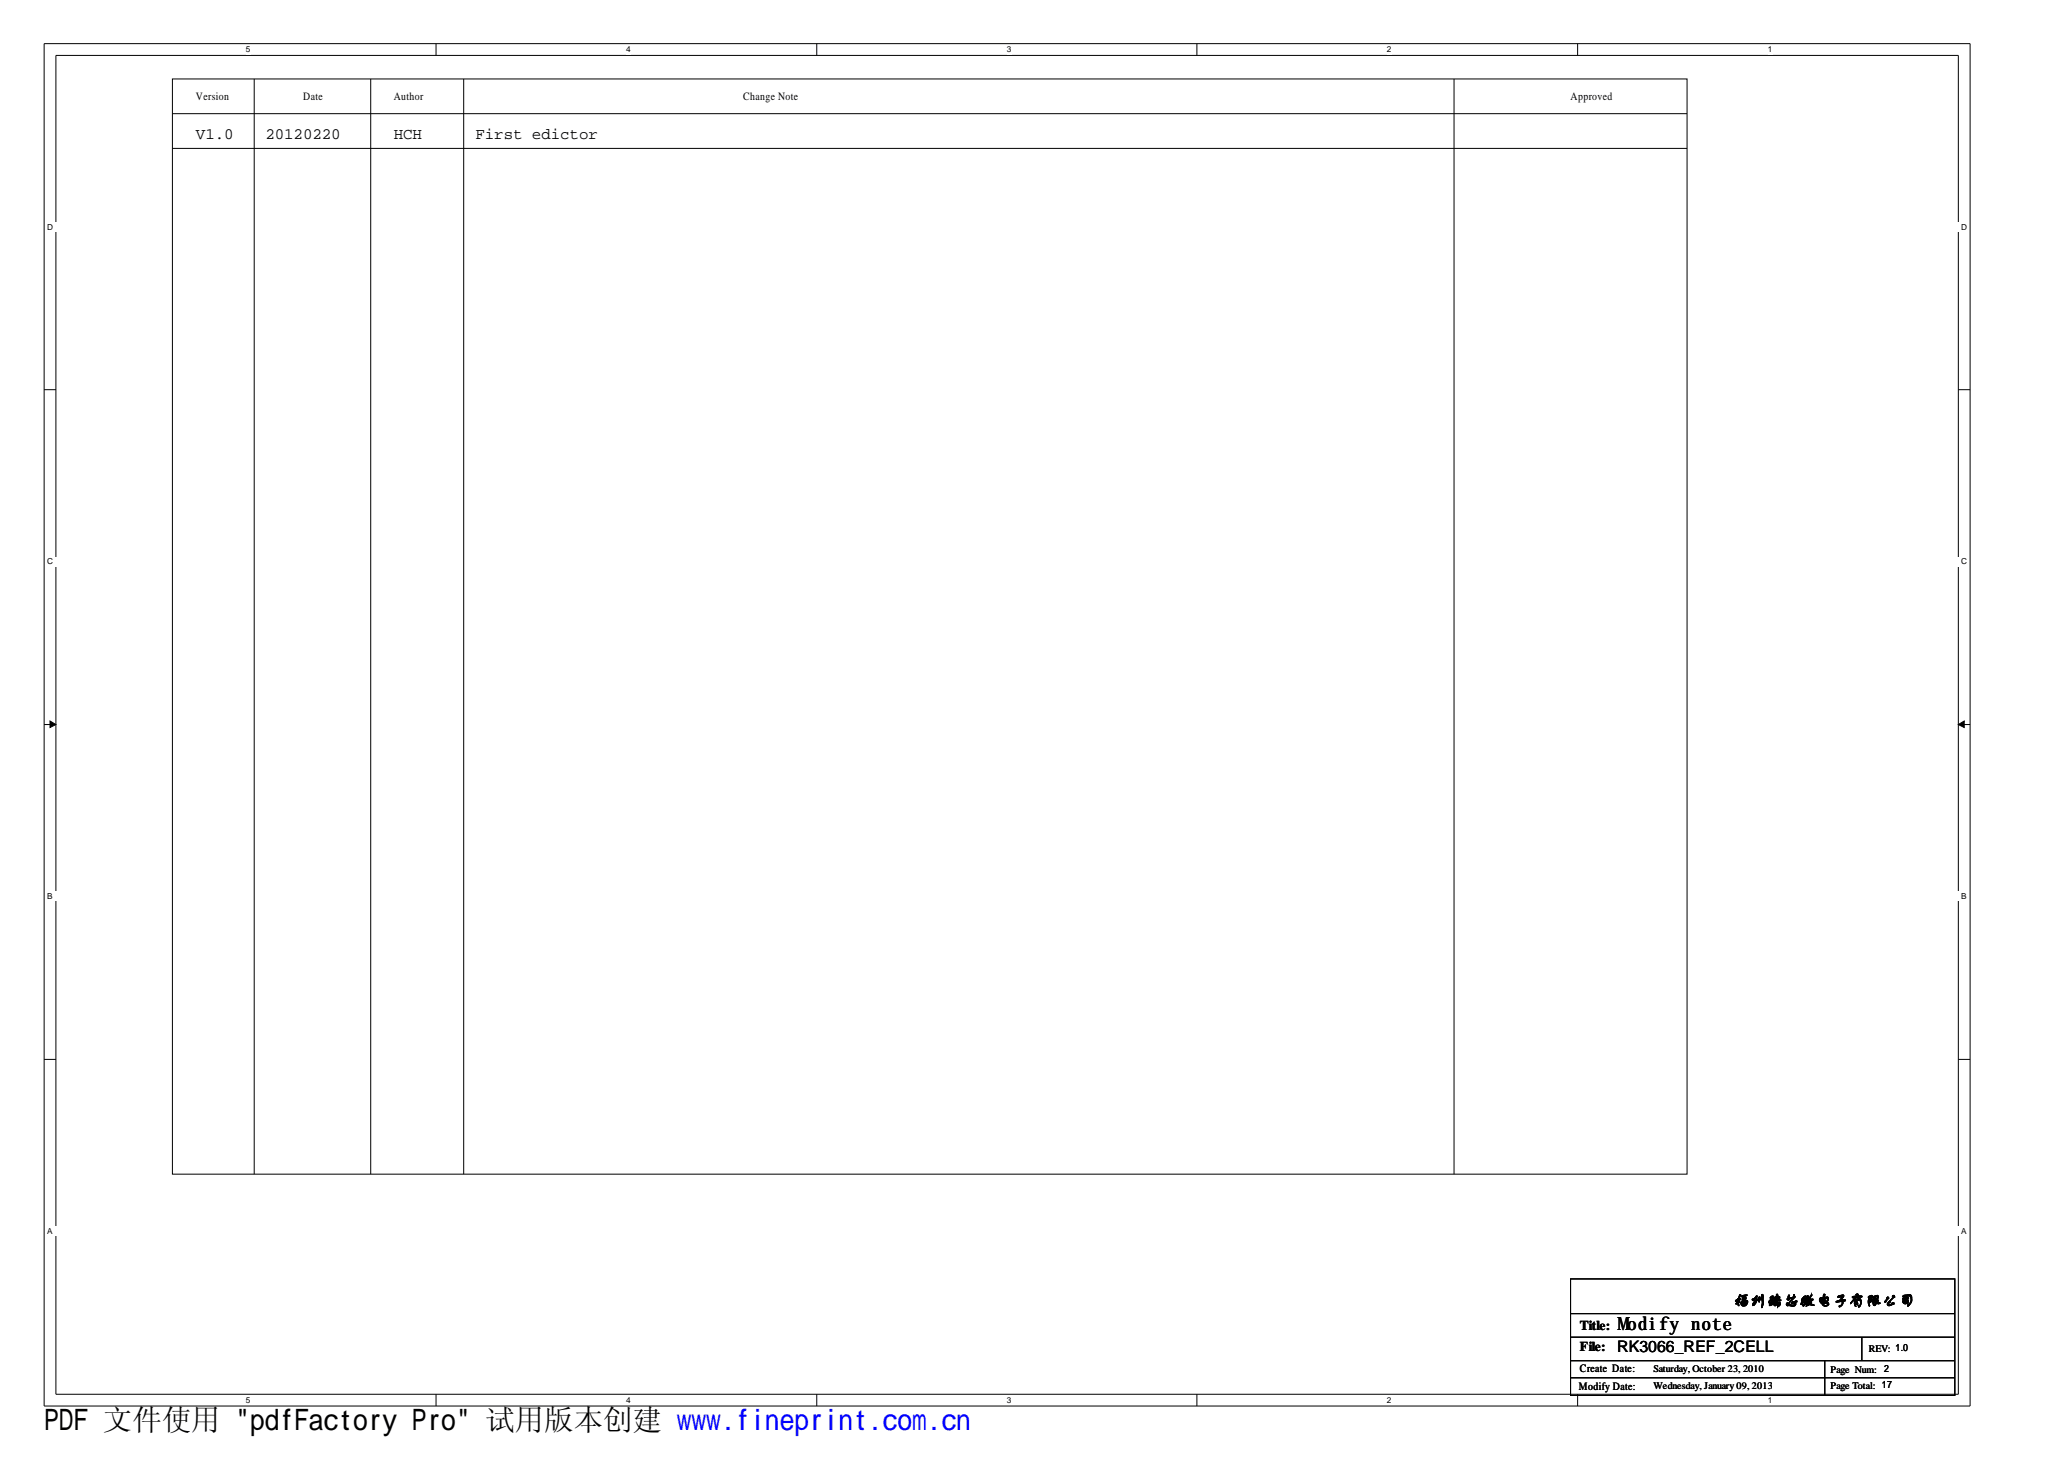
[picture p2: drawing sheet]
<svg xmlns="http://www.w3.org/2000/svg" width="297mm" height="210mm" viewBox="0 0 297 210" stroke-linecap="round" stroke-linejoin="round" font-family="sans-serif">
<defs><g id="words">
<text font-size="4.2" x="6.3" y="205.7">PDF 文件使用 &quot;pdfFactory Pro&quot; 试用版本创建 www.fineprint.com.cn</text>
<text font-size="2.6" x="232.7" y="191.3">Modify note</text>
<g font-size="2.3">
<text x="28.2" y="20">V1.0</text>
<text x="38.2" y="20">20120220</text>
<text x="56.6" y="20">HCH</text>
<text x="68.4" y="20">First edictor</text>
<text x="249.4" y="187.8">福州瑞芯微电子有限公司</text>
<text x="232.7" y="194.6">RK3066_REF_2CELL</text>
</g>
<g font-size="1.9">
<text x="227.3" y="191.4">Title:</text>
<text x="227.3" y="194.4">File:</text>
</g>
<g font-size="1.6">
<text x="28.2" y="14.3">Version</text>
<text x="43.6" y="14.3">Date</text>
<text x="56.6" y="14.3">Author</text>
<text x="106.9" y="14.3">Change Note</text>
<text x="226" y="14.3">Approved</text>
<text x="227.3" y="197.5">Create Date:</text>
<text x="227.2" y="199.9">Modify Date:</text>
</g>
<g font-size="1.4">
<text x="237.9" y="197.4">Saturday, October 23, 2010</text>
<text x="263.4" y="197.5">Page Num:</text>
<text x="268.9" y="194.5">REV: 1.0</text>
<text x="271.1" y="197.4">2</text>
<text x="237.9" y="199.8">Wednesday, January 09, 2013</text>
<text x="263.4" y="199.8">Page Total: 17</text>
</g>
<g font-size="1.2">
<text x="35.4" y="7.5">5</text>
<text x="90.1" y="7.5">4</text>
<text x="144.9" y="7.5">3</text>
<text x="199.6" y="7.5">2</text>
<text x="254.3" y="7.5">1</text>
<text x="6.8" y="33.1">D</text>
<text x="282.2" y="33.1">D</text>
<text x="6.8" y="81.2">C</text>
<text x="282.2" y="81.2">C</text>
<text x="6.8" y="129.4">B</text>
<text x="282.2" y="129.4">B</text>
<text x="6.8" y="177.6">A</text>
<text x="282.2" y="177.6">A</text>
<text x="35.4" y="201.9">5</text>
<text x="90.1" y="201.9">4</text>
<text x="144.9" y="201.9">3</text>
<text x="199.6" y="201.9">2</text>
<text x="254.3" y="201.9">1</text>
</g>
</g></defs>
<path d="M6.3 6.3h277.2v196h-277.2zM8 8h273.8v192.6h-273.8z" fill="none" stroke="#000" stroke-width=".14"/>
<g fill="#fff">
<path d="M35.4 6.4h.7v1.4h-.7z"/>
<path d="M35.4 200.8h.7v1.3h-.7z"/>
</g>
<path d="M62.7 6.3v1.7M62.7 200.6v1.7" fill="none" stroke="#000" stroke-width=".14"/>
<g fill="#fff">
<path d="M90.1 6.4h.7v1.4h-.7z"/>
<path d="M90.1 200.8h.7v1.3h-.7z"/>
</g>
<path d="M117.5 6.3v1.7M117.5 200.6v1.7" fill="none" stroke="#000" stroke-width=".14"/>
<g fill="#fff">
<path d="M144.9 6.4h.6v1.4h-.6z"/>
<path d="M144.9 200.8h.6v1.3h-.6z"/>
</g>
<path d="M172.2 6.3v1.7M172.2 200.6v1.7" fill="none" stroke="#000" stroke-width=".14"/>
<g fill="#fff">
<path d="M199.6 6.4h.6v1.4h-.6z"/>
<path d="M199.6 200.8h.6v1.3h-.6z"/>
</g>
<path d="M227 6.3v1.7M227 200.6v1.7" fill="none" stroke="#000" stroke-width=".14"/>
<g fill="#fff">
<path d="M254.3 6.4h.7v1.4h-.7z"/>
<path d="M254.3 200.8h.7v1.3h-.7z"/>
<path d="M6.8 32h276.2v1.4h-276.2z"/>
<path d="M6.8 80.1h276.2v1.4h-276.2z"/>
</g>
<path d="M6.3 56.1h1.7M281.8 56.1h1.7" fill="none" stroke="#000" stroke-width=".14"/>
<path d="M6.8 128.3h276.2v1.3h-276.2z" fill="#fff"/>
<path d="M6.3 104.2h1.7M281.8 104.2h1.7" fill="none" stroke="#000" stroke-width=".14"/>
<g fill="#000" stroke="#000" stroke-width=".14">
<path d="M7.2 103.7l.8 .5-.8 .5z" fill-rule="evenodd"/>
<path d="M281.8 104.2l.8-.5v1z" fill-rule="evenodd"/>
</g>
<path d="M6.8 176.5h276.2v1.3h-276.2z" fill="#fff"/>
<g fill="none" stroke="#000" stroke-width=".14">
<path d="M24.8 11.4h217.9v157.5h-217.9zM24.8 16.4h217.9M36.6 11.4v157.5M53.3 11.4v157.5M66.7 11.4v157.5M209.2 11.4v157.5M24.8 21.4h217.9M6.3 152.4h1.7M281.8 152.4h1.7M226 184h55.3v16.8h-55.3zM226 189h55.3M226 192.4h55.3"/>
<path d="M226 195.8h55.3M226 198.2h55.3M262.6 195.8v5M267.9 192.4v3.4"/>
</g>
<use href="#words"/>
</svg>
